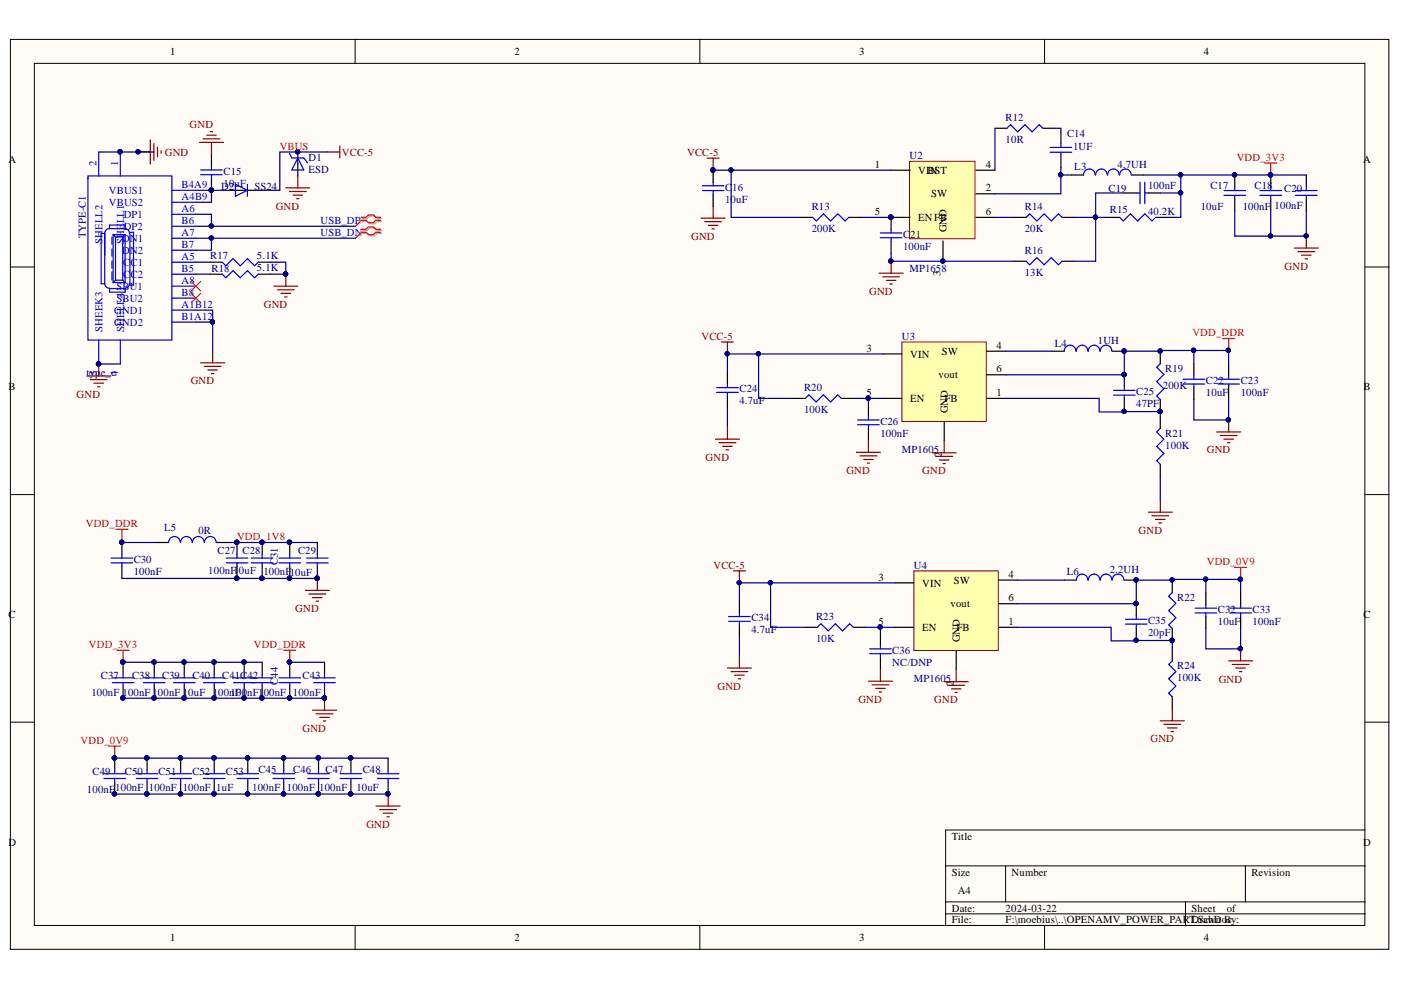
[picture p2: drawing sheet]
<svg xmlns="http://www.w3.org/2000/svg" width="297mm" height="210mm" viewBox="0 0 297 210" stroke-linecap="round" stroke-linejoin="round" font-family="sans-serif">
<defs><g id="words">
<g font-size="2.3">
<text x="36" y="11.7">1</text>
<text x="109.1" y="11.7">2</text>
<text x="182.2" y="11.7">3</text>
<text x="255.3" y="11.7">4</text>
<text x="1.8" y="34.5">A</text>
<text x="185.5" y="35.6">1</text>
<text x="209" y="35.6">4</text>
<text x="289" y="34.5">A</text>
<text x="194.7" y="36.9">VIN</text>
<text x="196.6" y="36.9">BST</text>
<text x="197.4" y="41.8">SW</text>
<text x="209" y="40.6">2</text>
<text x="185.5" y="45.6">5</text>
<text x="194.7" y="46.8">ENFB</text>
<text x="209" y="45.6">6</text>
<text x="200.7" y="49.3" transform="rotate(-90 200.7 49.3)">GND</text>
<text x="199.4" y="58.6" transform="rotate(-90 199.4 58.6)">3</text>
<text x="183.7" y="74.6">3</text>
<text x="193" y="75.8">VIN</text>
<text x="199.7" y="75.2">SW</text>
<text x="211.3" y="74">4</text>
<text x="1.8" y="82.8">B</text>
<text x="183.7" y="83.9">5</text>
<text x="199" y="80.2">vout</text>
<text x="211.3" y="83.9">1</text>
<text x="211.3" y="79">6</text>
<text x="289.1" y="82.8">B</text>
<text x="193" y="85.2">EN</text>
<text x="200.3" y="85.2">FB</text>
<text x="200.9" y="87.7" transform="rotate(-90 200.9 87.7)">GND</text>
<text x="199.7" y="97" transform="rotate(-90 199.7 97)">2</text>
<text x="186.2" y="123.1">3</text>
<text x="195.5" y="124.4">VIN</text>
<text x="202.2" y="123.8">SW</text>
<text x="213.8" y="122.5">4</text>
<text x="1.8" y="131">C</text>
<text x="201.5" y="128.8">vout</text>
<text x="213.8" y="127.5">6</text>
<text x="289.1" y="131">C</text>
<text x="186.2" y="132.5">5</text>
<text x="195.5" y="133.7">EN</text>
<text x="202.8" y="133.7">FB</text>
<text x="203.5" y="136.2" transform="rotate(-90 203.5 136.2)">GND</text>
<text x="213.8" y="132.5">1</text>
<text x="202.2" y="145.5" transform="rotate(-90 202.2 145.5)">2</text>
<text x="1.8" y="179.3">D</text>
<text x="201.8" y="178">Title</text>
<text x="289" y="179.3">D</text>
<text x="201.8" y="185.7">Size</text>
<text x="214.5" y="185.7">Number</text>
<text x="265.3" y="185.7">Revision</text>
<text x="203.1" y="189.5">A4</text>
<text x="201.8" y="193.3">Date:</text>
<text x="201.8" y="195.8">File:</text>
<text x="213.2" y="193.3">2024-03-22</text>
<text x="213.2" y="195.8">F:\moebius\..\OPENAMV_POWER_PARTD.SchDoc</text>
<text x="252.6" y="193.3">Sheet</text>
<text x="254.3" y="195.8">rawn By:</text>
<text x="260.1" y="193.3">of</text>
<text x="36" y="199.6">1</text>
<text x="109.1" y="199.6">2</text>
<text x="182.2" y="199.6">3</text>
<text x="255.3" y="199.6">4</text>
</g>
<g font-size="2.3" fill="#800000">
<text x="40.2" y="27.1">GND</text>
<text x="34.9" y="33">GND</text>
<text x="72.5" y="33">VCC-5</text>
<text x="145.7" y="33.1">VCC-5</text>
<text x="58.5" y="44.5">GND</text>
<text x="146.5" y="50.8">GND</text>
<text x="272.4" y="57.2">GND</text>
<text x="55.9" y="65.3">GND</text>
<text x="184.3" y="62.6">GND</text>
<text x="148.7" y="72">VCC-5</text>
<text x="40.4" y="81.5">GND</text>
<text x="16.2" y="84.3">GND</text>
<text x="149.6" y="97.6">GND</text>
<text x="179.5" y="100.5">GND</text>
<text x="195.5" y="100.6">GND</text>
<text x="255.9" y="96.1">GND</text>
<text x="241.4" y="113.2">GND</text>
<text x="151.3" y="120.6">VCC-5</text>
<text x="62.6" y="129.8">GND</text>
<text x="152.1" y="146.3">GND</text>
<text x="182" y="149">GND</text>
<text x="198.1" y="149.1">GND</text>
<text x="258.4" y="144.7">GND</text>
<text x="64.1" y="155.1">GND</text>
<text x="243.9" y="157.4">GND</text>
<text x="77.7" y="175.5">GND</text>
</g>
<g font-size="2.3" fill="#000080">
<text x="213.2" y="25.7">R12</text>
<text x="226.2" y="29">C14</text>
<text x="65.4" y="34.2">D1</text>
<text x="192.8" y="33.7">U2</text>
<text x="213.2" y="30.3">10R</text>
<text x="227.5" y="31.8">1UF</text>
<text x="236.9" y="35.6">4.7UH</text>
<text x="46.9" y="40.3">D2</text>
<text x="47.4" y="37">C15</text>
<text x="47.4" y="39.6">10uF</text>
<text x="54" y="40.3">SS24</text>
<text x="65.4" y="36.8">ESD</text>
<text x="153.7" y="40.4">C16</text>
<text x="227.8" y="36.1">L3</text>
<text x="235" y="40.7">C19</text>
<text x="243.4" y="40.2">100nF</text>
<text x="256.6" y="40.2">C17</text>
<text x="266" y="40.2">C18</text>
<text x="272.3" y="40.7">C20</text>
<text x="153.7" y="42.9">10uF</text>
<text x="172.1" y="44.6">R13</text>
<text x="217.3" y="44.6">R14</text>
<text x="235.3" y="45.2">R15</text>
<text x="243.4" y="45.5">40.2K</text>
<text x="254.6" y="44.5">10uF</text>
<text x="263.5" y="44.5">100nF</text>
<text x="270.2" y="44.2">100nF</text>
<text x="18.2" y="50.5" transform="rotate(-90 18.2 50.5)">TYPE-C1</text>
<text x="172.1" y="49.1">200K</text>
<text x="191.5" y="50.4">C21</text>
<text x="191.5" y="53">100nF</text>
<text x="217.3" y="49.1">20K</text>
<text x="217.3" y="53.9">R16</text>
<text x="44.6" y="54.9">R17</text>
<text x="44.8" y="57.7">R18</text>
<text x="54.5" y="54.9">5.1K</text>
<text x="54.5" y="57.4">5.1K</text>
<text x="192.8" y="57.7">MP1658</text>
<text x="217.3" y="58.4">13K</text>
<text x="191.2" y="72">U3</text>
<text x="223.6" y="73.5">L4</text>
<text x="232.8" y="73">1UH</text>
<text x="18.4" y="79.7">type_c</text>
<text x="156.8" y="83.2">C24</text>
<text x="170.5" y="82.9">R20</text>
<text x="240.9" y="83.8">C25</text>
<text x="246.6" y="82.4">200K</text>
<text x="247.1" y="78.9">R19</text>
<text x="255.7" y="81.4">C22</text>
<text x="255.7" y="83.9">10uF</text>
<text x="263.1" y="81.4">C23</text>
<text x="263.1" y="83.9">100nF</text>
<text x="156.8" y="85.7">4.7uF</text>
<text x="170.5" y="87.5">100K</text>
<text x="240.9" y="86.3">47PF</text>
<text x="186.6" y="90">C26</text>
<text x="186.6" y="92.6">100nF</text>
<text x="247.1" y="92.6">R21</text>
<text x="247.1" y="95.1">100K</text>
<text x="191.2" y="96">MP1605</text>
<text x="34.8" y="112.5">L5</text>
<text x="42.1" y="113.2">0R</text>
<text x="28.3" y="119.4">C30</text>
<text x="46.1" y="117.5">C27</text>
<text x="51.4" y="117.5">C28</text>
<text x="58.9" y="119.9" transform="rotate(-90 58.9 119.9)">C31</text>
<text x="63.2" y="117.5">C29</text>
<text x="28.3" y="121.9">100nF</text>
<text x="44.2" y="121.7">100nF1</text>
<text x="50.7" y="121.7">0uF</text>
<text x="55.8" y="121.9">100nF10uF</text>
<text x="193.8" y="120.6">U4</text>
<text x="226.2" y="122">L6</text>
<text x="235.3" y="121.5">2.2UH</text>
<text x="159.3" y="131.7">C34</text>
<text x="173" y="131.5">R23</text>
<text x="249.6" y="127.4">R22</text>
<text x="258.2" y="129.9">C32</text>
<text x="265.6" y="129.9">C33</text>
<text x="159.3" y="134.3">4.7uF</text>
<text x="173" y="136">10K</text>
<text x="243.4" y="132.3">C35</text>
<text x="243.4" y="134.8">20pF</text>
<text x="258.2" y="132.5">10uF</text>
<text x="265.6" y="132.5">100nF</text>
<text x="21.4" y="143.9">C37</text>
<text x="28" y="143.9">C38</text>
<text x="34.4" y="143.9">C39</text>
<text x="40.8" y="143.9">C40</text>
<text x="47.1" y="143.9">C41C42</text>
<text x="64.1" y="143.9">C43</text>
<text x="189.2" y="138.6">C36</text>
<text x="189.2" y="141.2">NC/DNP</text>
<text x="249.6" y="141.9">R24</text>
<text x="19.4" y="147.5">100nF 100nF 100nF 10uF 100n1F00</text>
<text x="52.4" y="147.5">nF1</text>
<text x="55.9" y="147.5">00nF</text>
<text x="58.9" y="145.2" transform="rotate(-90 58.9 145.2)">C44</text>
<text x="62.1" y="147.5">100nF</text>
<text x="193.8" y="144.6">MP1605</text>
<text x="249.6" y="144.5">100K</text>
<text x="19.6" y="164.3">C49</text>
<text x="24.5" y="167.8">100nF</text>
<text x="26.5" y="164.3">C50</text>
<text x="31.6" y="167.8">100nF</text>
<text x="33.6" y="164.3">C51</text>
<text x="38.8" y="167.8">100nF</text>
<text x="40.8" y="164.3">C52</text>
<text x="45.9" y="167.8">1uF</text>
<text x="47.9" y="164.3">C53</text>
<text x="53.5" y="167.8">100nF</text>
<text x="54.8" y="163.8">C45</text>
<text x="60.8" y="167.8">100nF</text>
<text x="62.2" y="163.8">C46</text>
<text x="67.7" y="167.8">100nF</text>
<text x="69" y="163.8">C47</text>
<text x="75.6" y="167.8">10uF</text>
<text x="76.9" y="163.8">C48</text>
<text x="18.4" y="168.2">100nF</text>
</g>
<g font-size="2.3" fill="#00f">
<text x="20.5" y="35.3" transform="rotate(-90 20.5 35.3)">2</text>
<text x="25" y="35.3" transform="rotate(-90 25 35.3)">1</text>
<text x="23.1" y="41.1">VBUS1</text>
<text x="38.5" y="39.8">B4A9</text>
<text x="23.1" y="43.7">VBUS2</text>
<text x="26.2" y="46.2">DP1</text>
<text x="26.3" y="47.3" transform="rotate(-90 26.3 47.3)">LL1</text>
<text x="38.5" y="45">A6</text>
<text x="38.5" y="47.5">B6</text>
<text x="38.5" y="42.4">A4B9</text>
<text x="67.9" y="47.5">USB_DP</text>
<text x="21.7" y="51.7" transform="rotate(-90 21.7 51.7)">SHELL2</text>
<text x="25.9" y="51.3">D</text>
<text x="25.9" y="53.9">D</text>
<text x="26.2" y="48.8">DP2</text>
<text x="26.3" y="51.7" transform="rotate(-90 26.3 51.7)">SHE</text>
<text x="27.6" y="51.3">N1</text>
<text x="27.6" y="53.9">N2</text>
<text x="38.5" y="50">A7</text>
<text x="38.5" y="52.6">B7</text>
<text x="67.9" y="50">USB_DN</text>
<text x="26.1" y="56.4">CC1</text>
<text x="26.1" y="58.9">CC2</text>
<text x="38.5" y="55.1">A5</text>
<text x="38.5" y="57.7">B5</text>
<text x="24.7" y="61.5">SBU1</text>
<text x="24.7" y="64">SBU2</text>
<text x="38.5" y="65.3">A1B12</text>
<text x="38.5" y="60.2">A8</text>
<text x="38.5" y="62.7">B8</text>
<text x="21.7" y="70.3" transform="rotate(-90 21.7 70.3)">SHEEK3</text>
<text x="24.2" y="66.5">GND1</text>
<text x="24.2" y="69.1">GND2</text>
<text x="26.3" y="70.3" transform="rotate(-90 26.3 70.3)">SHELL4</text>
<text x="38.5" y="67.8">B1A12</text>
<text x="20.5" y="79.6" transform="rotate(-90 20.5 79.6)">3</text>
<text x="25" y="79.6" transform="rotate(-90 25 79.6)">4</text>
</g>
<g font-size="2.3" fill="#f00">
<text x="59.3" y="31.7">VBUS</text>
<text x="262.2" y="34.1">VDD_3V3</text>
<text x="252.8" y="71.3">VDD_DDR</text>
<text x="18.2" y="111.8">VDD_DDR</text>
<text x="50.3" y="114.6">VDD_1V8</text>
<text x="255.9" y="119.8">VDD_0V9</text>
<text x="18.9" y="137.4">VDD_3V3</text>
<text x="53.8" y="137.4">VDD_DDR</text>
<text x="17.1" y="157.7">VDD_0V9</text>
</g>
</g></defs>
<g fill="#fffcf8" stroke="#000" stroke-width=".21">
<path d="M2.2 8.4h292.3v192.9h-292.3z"/>
<path d="M7.3 13.4h282.1v182.8h-282.1z"/>
</g>
<g fill="none" stroke="#000" stroke-width=".21">
<path d="M75.3 8.4v5M148.4 8.4v5M221.5 8.4v5M2.2 56.6h5.1M289.5 56.6h5.1M2.2 104.9h5.1M289.5 104.9h5.1M2.2 153.1h5.1M289.5 153.1h5.1M289.5 176h-89v20.3M75.3 196.3v5.1M148.4 196.3v5.1"/>
<path d="M200.5 183.6h89M200.5 191.2h89M200.5 193.8h89M213.2 183.6v7.6M221.5 196.3v5.1M251.3 191.2v5.1M264.1 183.6v7.6"/>
</g>
<g fill="none" stroke="#00f" stroke-width=".26">
<path d="M18.6 37.3h17.8v34.8h-17.8zM20.9 32.2v5.1M25.5 32.2v5.1M49.9 39.1l2.6 1.3-2.6 1.2zM52.5 39.1v2.5M22.2 49.5v10.7M22.2 49.5h-.8v10.7h.8M23.2 48.5a.97 .97 0 0 0-1 1M23.2 48.5v-.8h3.3v.8M23.2 48.5h3.3M23.7 50.3v1.5M23.7 52.8v1.5"/>
<path d="M23.7 55.3v1.6M23.7 57.6v1.8M24 59.9h2.5M24 49.8v10.1M24 49.8h2.5M24 49.8l.5 .5M24.5 50.3h1.5M24.5 59.4h1.5M24.5 50.3v9.1M24.5 59.4l-.5 .5M26 50.3v9.1M26 59.4l.5 .5"/>
<path d="M26.5 48.5a.97 .97 0 0 1 .9 1M26.5 49.8v10.1M26.5 49.8l-.5 .5M27.5 49.2h.8v11.2h-.8M27.5 49.5v10.7M36.4 55.6h5.1M36.4 58.1h5.1M36.4 50.5h5.1M36.4 53.1h5.1M36.4 45.4h5.1M36.4 48h5.1M36.4 40.4h5.1"/>
<path d="M36.4 42.9h5.1M47.1 55.6l.8 .8 1.5-1.6 1.5 1.6 1.6-1.6 1.5 1.6 .7-.8M47.1 58.1l.8 .8 1.5-1.5 1.5 1.5 1.6-1.5 1.5 1.5 .7-.8M20.9 72.1v5.1M22.2 60.2a.97 .97 0 0 0 1 .9M23.2 61.2h3.3v.7h-3.3zM25.5 72.1v5.1M27.4 60.2a.97 .97 0 0 1-.9 .9M36.4 65.8h5.1M36.4 68.3h5.1M36.4 60.7h5.1M36.4 63.2h5.1"/>
</g>
<g fill="#000080" stroke="#000080" stroke-width=".21">
<circle cx="25.5" cy="32.2" r=".46"/>
<circle cx="20.9" cy="77.1" r=".46"/>
<circle cx="29.3" cy="32.2" r=".46"/>
<circle cx="60.5" cy="58.1" r=".46"/>
</g>
<g fill="none" stroke="#800000" stroke-width=".26">
<path d="M29.3 32.2h2.6M31.9 29.7v5.1M32.6 30.4v3.6M33.4 31.2v2M34.2 32v.5M60.6 39.8h5.1M63.1 37.3v2.5M69.5 32.2h2.5M72 31v2.5M60.6 58.1v2.6M61.4 40.6h3.5M62.1 41.4h2.1"/>
<path d="M62.9 42.1h.5M18.4 79.7h5.1M20.9 77.2v2.5M42.5 76.9h5.1M43.3 77.7h3.6M44.1 78.5h2M44.8 79.2h.5M45.1 74.4v2.5M58.1 60.7h5M58.8 61.4h3.6M59.6 62.2h2M60.3 63h.5"/>
<path d="M19.2 80.5h3.5M19.9 81.2h2.1M20.7 82h.5"/>
</g>
<path d="M44.6 55.6h2.5M44.6 58.1h2.5M48.6 40.4h5.1M54.7 55.6h2.6M54.7 58.1h2.6" fill="none" stroke="#000" stroke-width=".26"/>
<path d="M40.5 59.7l2 2M42.5 59.7l-2 2M40.5 62.2l2 2M42.5 62.2l-2 2" fill="none" stroke="#f00" stroke-width=".21"/>
<path d="M191.2 72.5h17.9v16.9h-17.9z" fill="#ffffb0" stroke="#800000" stroke-width=".21"/>
<g fill="none" stroke="#000" stroke-width=".26">
<path d="M154.2 78.9v2.5M187.2 75h4M209.2 79.5h4M209.2 74.5h4M223.1 74.5h2.6M235.8 74.5h2.6M238.4 79.5v2.5M246 74.6v2.5M253.1 77.1v2.5M260.5 77.1v2.5M154.2 84v2.5M168.2 84.5h2.6"/>
<path d="M178.4 84.5h2.5M184.1 85.7v2.6M184.1 90.8v2.6M187.2 84.5h4M200.2 89.5v4M209.2 84.5h4M238.4 84.5v2.6M246 84.7v2.6M246 88.3v2.5M246 98.4v2.6M253.1 82.2v2.5M260.5 82.2v2.5"/>
</g>
<g fill="#000080" stroke="#000080" stroke-width=".21">
<circle cx="238.3" cy="74.4" r=".46"/>
<circle cx="154.2" cy="75" r=".46"/>
<circle cx="238.3" cy="79.4" r=".46"/>
<circle cx="246" cy="87.2" r=".46"/>
<circle cx="260.4" cy="74.3" r=".47"/>
</g>
<g fill="none" stroke="#00f" stroke-width=".26">
<path d="M228.1 74.5a1.23 1.23 0 0 0-1.2-1.3 1.23 1.23 0 0 0-1.3 1.3M230.6 74.5a1.22 1.22 0 0 0-1.2-1.3 1.22 1.22 0 0 0-1.2 1.3M233.2 74.5a1.22 1.22 0 0 0-1.2-1.3 1.22 1.22 0 0 0-1.2 1.3M235.7 74.5a1.22 1.22 0 0 0-1.2-1.3 1.22 1.22 0 0 0-1.2 1.3M246 77.1l-.8 .8 1.6 1.5-1.6 1.5 1.6 1.5-1.6 1.6 .8 .7M253.1 79.6v.8M260.5 79.6v.8M151.9 83.2h4.6M151.9 82.2h4.6M154.2 81.4v.8M154.2 83.2v.8M170.8 84.5l.7-.8 1.5 1.5 1.6-1.5 1.5 1.5 1.5-1.5 .8 .8"/>
<path d="M181.8 90.1h4.6M181.8 89h4.6M184.1 88.3v.7M184.1 90.1v.7M236.1 83.8h4.6M236.1 82.8h4.6M238.4 82v.8M238.4 83.8v.7M246 90.8l-.8 .8 1.6 1.5-1.6 1.5 1.6 1.6-1.6 1.5 .8 .7M250.8 81.4h4.6M250.8 80.4h4.6M253.1 81.4v.8"/>
<path d="M258.2 81.4h4.6M258.2 80.4h4.6M260.5 81.4v.8"/>
</g>
<path d="M153 72.5h2.5M154.2 72.5v2.5" fill="none" stroke="#800000" stroke-width=".26"/>
<path d="M259.2 71.8h2.6M260.5 71.8v2.5" fill="none" stroke="#f00" stroke-width=".26"/>
<path d="M193.8 121h17.9v16.9h-17.9z" fill="#ffffb0" stroke="#800000" stroke-width=".21"/>
<g fill="none" stroke="#000" stroke-width=".26">
<path d="M277 37.1v2.5M277 42.2v2.5M156.8 127.4v2.6M156.8 132.5v2.5M170.8 133h2.5M180.9 133h2.6M186.7 134.3v2.5M186.7 139.4v2.5M189.7 133h4M189.8 123.6h4M202.7 138v4M211.8 133h4"/>
<path d="M211.8 128h4M211.8 123h4M225.7 123h2.5M238.4 123h2.5M240.9 128v2.5M240.9 133.1v2.5M248.5 123.1v2.5M248.5 133.3v2.5M248.5 137.6v2.5M255.7 125.6v2.6M255.7 130.7v2.6M263 125.6v2.6"/>
<path d="M263 130.7v2.6M248.5 147.7v2.6"/>
</g>
<g fill="#000080" stroke="#000080" stroke-width=".21">
<circle cx="240.9" cy="122.9" r=".46"/>
<circle cx="156.7" cy="123.5" r=".46"/>
<circle cx="240.9" cy="128" r=".46"/>
<circle cx="248.5" cy="135.7" r=".46"/>
<circle cx="263" cy="122.8" r=".47"/>
</g>
<g fill="none" stroke="#00f" stroke-width=".26">
<path d="M277 39.6v.8M274.7 41.4h4.6M274.7 40.4h4.6M277 41.4v.8M154.5 131.7h4.6M154.5 130.7h4.6M156.8 130v.7M156.8 131.7v.8M173.3 133l.8-.8 1.5 1.6 1.5-1.6 1.5 1.6 1.6-1.6 .7 .8M184.4 138.6h4.6M184.4 137.6h4.6M186.7 136.8v.8"/>
<path d="M186.7 138.6v.8M230.6 123a1.22 1.22 0 0 0-1.2-1.3 1.22 1.22 0 0 0-1.2 1.3M233.2 123a1.22 1.22 0 0 0-1.2-1.3 1.22 1.22 0 0 0-1.2 1.3M235.7 123a1.22 1.22 0 0 0-1.2-1.3 1.22 1.22 0 0 0-1.2 1.3M238.3 123a1.23 1.23 0 0 0-1.3-1.3 1.23 1.23 0 0 0-1.2 1.3M238.6 132.3h4.6M238.6 131.3h4.6M240.9 130.5v.8M240.9 132.3v.8M248.5 125.6l-.7 .8 1.5 1.5-1.5 1.5 1.5 1.6-1.5 1.5 .7 .8M253.4 130h4.6M253.4 128.9h4.6"/>
<path d="M255.7 128.2v.7M255.7 130v.7M260.7 130h4.6M260.7 128.9h4.6M263 128.2v.7M263 130v.7M248.5 140.1l-.7 .8 1.5 1.5-1.5 1.5 1.5 1.6-1.5 1.5 .7 .7"/>
</g>
<path d="M155.5 121h2.5M156.8 121v2.6" fill="none" stroke="#800000" stroke-width=".26"/>
<path d="M261.8 120.3h2.5M263 120.3v2.5" fill="none" stroke="#f00" stroke-width=".26"/>
<path d="M192.8 34.2h13.9v16.4h-13.9z" fill="#ffffb0" stroke="#800000" stroke-width=".21"/>
<g fill="none" stroke="#000" stroke-width=".26">
<path d="M44.8 32.7v2.6M44.8 37.8v2.6M63.1 32.2v5.1M151.2 36.1v2.5M188.9 36.1h4M207 36.1h3.9M210.9 27.2h2.6M221.1 27.2h2.6M224.9 28v2.5M224.9 33v2.6M227.2 37.1h2.6M239.9 37.1h2.6"/>
<path d="M261.8 37.1v2.5M269.4 37.1v2.5M151.2 41.2v2.5M169.8 46.1h2.5M179.9 46.1h2.6M188.9 51.2v2.5M192.9 46.1h-4v2.5M199.9 51.1v4M207 41.1h3.9M207 46.1h3.9M215 46.1h2.6M215 55.4h2.6"/>
<path d="M225.2 46.1h2.5M225.2 55.4h2.5M234.8 46.1h2.6M238.4 40.9h2.5M243.5 40.9h2.5M245 46.1h2.6M261.8 42.2v2.5M269.4 42.2v2.5M25.8 115v2.6M33.2 115h2.6M45.9 115h2.6M50.2 115v2.6"/>
<path d="M55.6 115v2.6M61.4 115v2.6M67.3 115v2.6M25.8 120.1v2.5M50.2 120.1v2.5M55.6 120.1v2.5M61.4 120.1v2.5M67.3 120.1v2.5M26.1 140.4v2.6M26.1 145.5v2.5M32.7 140.4v2.6M32.7 145.5v2.5"/>
<path d="M39.1 140.4v2.6M39.1 145.5v2.5M45.4 140.4v2.6M45.4 145.5v2.5M51.8 140.4v2.6M51.8 145.5v2.5M55.6 140.4v2.6M55.6 145.5v2.5M61.4 140.4v2.6M61.4 145.5v2.5M68.8 140.4v2.6M68.8 145.5v2.5"/>
<path d="M24.3 160.7v2.6M24.3 165.8v2.6M31.2 160.7v2.6M31.2 165.8v2.6M38.3 160.7v2.6M38.3 165.8v2.6M45.4 160.7v2.6M45.4 165.8v2.6M52.5 160.7v2.6M52.5 165.8v2.6M60.2 160.7v2.6M60.2 165.8v2.6"/>
<path d="M67.5 160.7v2.6M67.5 165.8v2.6M74.4 160.7v2.6M74.4 165.8v2.6M82.3 160.7v2.6M82.3 165.8v2.6"/>
</g>
<g fill="#000080" stroke="#000080" stroke-width=".21">
<circle cx="188.9" cy="46" r=".46"/>
<circle cx="151.1" cy="36" r=".46"/>
<circle cx="261.7" cy="37.1" r=".46"/>
<circle cx="269.4" cy="37.1" r=".46"/>
<circle cx="63.1" cy="32.2" r=".46"/>
<circle cx="44.8" cy="40.3" r=".46"/>
<circle cx="26" cy="140.4" r=".46"/>
<circle cx="26" cy="148" r=".46"/>
<circle cx="32.7" cy="140.4" r=".46"/>
<circle cx="32.7" cy="148" r=".46"/>
<circle cx="39" cy="140.4" r=".46"/>
<circle cx="39" cy="148" r=".46"/>
<circle cx="61.4" cy="140.4" r=".46"/>
<circle cx="61.4" cy="148" r=".46"/>
<circle cx="68.8" cy="148" r=".46"/>
<circle cx="31.1" cy="160.7" r=".46"/>
<circle cx="31.1" cy="168.3" r=".46"/>
<circle cx="38.2" cy="160.7" r=".46"/>
<circle cx="38.2" cy="168.3" r=".46"/>
<circle cx="45.4" cy="160.7" r=".46"/>
<circle cx="45.4" cy="168.3" r=".46"/>
<circle cx="50.2" cy="115" r=".46"/>
<circle cx="25.8" cy="115" r=".46"/>
<circle cx="50.2" cy="122.6" r=".46"/>
<circle cx="52.5" cy="160.7" r=".46"/>
<circle cx="52.5" cy="168.3" r=".46"/>
<circle cx="61.4" cy="115" r=".46"/>
<circle cx="61.4" cy="122.6" r=".46"/>
<circle cx="60.1" cy="160.7" r=".46"/>
<circle cx="60.1" cy="168.3" r=".46"/>
<circle cx="24.3" cy="160.7" r=".46"/>
<circle cx="24.3" cy="168.3" r=".46"/>
<circle cx="67.5" cy="160.7" r=".46"/>
<circle cx="67.5" cy="168.3" r=".46"/>
<circle cx="74.3" cy="160.7" r=".46"/>
<circle cx="74.3" cy="168.3" r=".46"/>
<circle cx="82.2" cy="168.3" r=".46"/>
<circle cx="45.4" cy="140.4" r=".46"/>
<circle cx="45.4" cy="148" r=".46"/>
<circle cx="51.7" cy="140.4" r=".46"/>
<circle cx="51.7" cy="148" r=".46"/>
<circle cx="67.2" cy="122.6" r=".46"/>
<circle cx="55.5" cy="115" r=".46"/>
<circle cx="55.5" cy="122.6" r=".46"/>
<circle cx="55.5" cy="148" r=".46"/>
<circle cx="25.5" cy="32.2" r=".46"/>
<circle cx="29.3" cy="32.2" r=".46"/>
<circle cx="20.9" cy="77.1" r=".46"/>
<circle cx="44.8" cy="47.9" r=".46"/>
<circle cx="44.8" cy="50.5" r=".46"/>
<circle cx="45" cy="68.3" r=".47"/>
<circle cx="60.5" cy="58.1" r=".46"/>
<circle cx="184.1" cy="84.4" r=".46"/>
<circle cx="160.8" cy="75" r=".46"/>
<circle cx="154.2" cy="75" r=".46"/>
<circle cx="238.3" cy="79.4" r=".46"/>
<circle cx="238.3" cy="74.4" r=".46"/>
<circle cx="245.9" cy="74.4" r=".46"/>
<circle cx="238.3" cy="87.2" r=".46"/>
<circle cx="246" cy="87.2" r=".46"/>
<circle cx="253.1" cy="74.3" r=".47"/>
<circle cx="260.4" cy="74.3" r=".47"/>
<circle cx="186.6" cy="133" r=".46"/>
<circle cx="163.3" cy="123.5" r=".46"/>
<circle cx="156.7" cy="123.5" r=".46"/>
<circle cx="240.9" cy="128" r=".46"/>
<circle cx="240.9" cy="122.9" r=".46"/>
<circle cx="248.5" cy="122.9" r=".46"/>
<circle cx="240.9" cy="135.7" r=".46"/>
<circle cx="248.5" cy="135.7" r=".46"/>
<circle cx="255.6" cy="122.8" r=".46"/>
<circle cx="263" cy="122.8" r=".47"/>
<circle cx="155" cy="36" r=".46"/>
<circle cx="188.9" cy="55.4" r=".47"/>
<circle cx="199.9" cy="55.4" r=".46"/>
<circle cx="224.9" cy="37.1" r=".46"/>
<circle cx="232.2" cy="46" r=".46"/>
<circle cx="250.3" cy="37.1" r=".46"/>
<circle cx="269.4" cy="50" r=".46"/>
<circle cx="250.3" cy="40.9" r=".46"/>
<circle cx="276.9" cy="50" r=".46"/>
<circle cx="260.4" cy="89" r=".47"/>
<circle cx="263" cy="137.5" r=".46"/>
</g>
<g fill="none" stroke="#00f" stroke-width=".26">
<path d="M42.5 36h4.6M42.5 37.1h4.6M44.8 35.3v.7M44.8 37.1v.7M61.4 32.5l.5 1h2.5l.8 1M63.1 33.5l1.3 2.5h-2.5zM148.9 39.4h4.6M151.2 38.6v.8M213.5 27.2l.8-.8 1.5 1.6 1.5-1.6 1.5 1.6 1.6-1.6 .7 .8M222.6 32.3h4.6M222.6 31.3h4.6M224.9 30.5v.8"/>
<path d="M224.9 32.3v.7M232.2 37.1a1.23 1.23 0 0 0-1.2-1.3 1.23 1.23 0 0 0-1.3 1.3M234.7 37.1a1.22 1.22 0 0 0-1.2-1.3 1.22 1.22 0 0 0-1.2 1.3M237.3 37.1a1.22 1.22 0 0 0-1.2-1.3 1.22 1.22 0 0 0-1.3 1.3M239.8 37.1a1.22 1.22 0 0 0-1.2-1.3 1.22 1.22 0 0 0-1.2 1.3M241.7 38.6v4.6M242.7 38.6v4.6M261.8 39.6v.8M269.4 39.6v.8M148.9 40.4h4.6M151.2 40.4v.8M172.3 46.1l.8 .8 1.5-1.6 1.5 1.6 1.5-1.6 1.6 1.6 .7-.8"/>
<path d="M186.6 50.4h4.6M186.6 49.4h4.6M188.9 48.6v.8M188.9 50.4v.8M217.6 46.1l.7-.8 1.5 1.6 1.6-1.6 1.5 1.6 1.5-1.6 .8 .8M217.6 55.4l.7 .8 1.5-1.6 1.6 1.6 1.5-1.6 1.5 1.6 .8-.8M237.4 46.1l.7 .8 1.6-1.6 1.5 1.6 1.5-1.6 1.5 1.6 .8-.8M240.9 40.9h.8M242.7 40.9h.8M259.5 40.4h4.6M259.5 41.4h4.6M261.8 41.4v.8"/>
<path d="M267.1 40.4h4.6M267.1 41.4h4.6M269.4 41.4v.8M23.6 118.3h4.5M23.6 119.3h4.5M25.8 117.6v.7M25.8 119.3v.8M38.2 115a1.22 1.22 0 0 0-1.2-1.2 1.22 1.22 0 0 0-1.2 1.2M40.7 115a1.22 1.22 0 0 0-1.2-1.2 1.22 1.22 0 0 0-1.2 1.2M43.3 115a1.23 1.23 0 0 0-1.3-1.2 1.23 1.23 0 0 0-1.2 1.2M45.8 115a1.23 1.23 0 0 0-1.2-1.2 1.23 1.23 0 0 0-1.2 1.2M48 118.3h4.5"/>
<path d="M48 119.3h4.5M50.2 117.6v.7M50.2 119.3v.8M53.3 118.3h4.6M53.3 119.3h4.6M55.6 117.6v.7M55.6 119.3v.8M59.1 118.3h4.6M59.1 119.3h4.6M61.4 117.6v.7M61.4 119.3v.8M65 118.3h4.6"/>
<path d="M65 119.3h4.6M67.3 117.6v.7M67.3 119.3v.8M23.8 144.7h4.6M23.8 143.7h4.6M26.1 143v.7M26.1 144.7v.8M30.4 144.7h4.6M30.4 143.7h4.6M32.7 143v.7M32.7 144.7v.8M36.8 144.7h4.6"/>
<path d="M36.8 143.7h4.6M39.1 143v.7M39.1 144.7v.8M43.1 144.7h4.6M43.1 143.7h4.6M45.4 143v.7M45.4 144.7v.8M49.5 144.7h8.4M49.5 143.7h8.4M51.8 143v.7M51.8 144.7v.8M55.6 143v.7"/>
<path d="M55.6 144.7v.8M59.1 144.7h4.6M59.1 143.7h4.6M61.4 143v.7M61.4 144.7v.8M66.5 144.7h4.6M66.5 143.7h4.6M68.8 143v.7M68.8 144.7v.8M22 165.1h4.6M22 164h4.6M24.3 163.3v.7"/>
<path d="M24.3 165.1v.7M28.9 165.1h4.6M28.9 164h4.6M31.2 163.3v.7M31.2 165.1v.7M36 165.1h4.6M36 164h4.6M38.3 163.3v.7M38.3 165.1v.7M43.1 165.1h4.6M43.1 164h4.6M45.4 163.3v.7"/>
<path d="M45.4 165.1v.7M50.2 165.1h4.6M50.2 164h4.6M52.5 163.3v.7M52.5 165.1v.7M57.9 165.1h4.6M57.9 164h4.6M60.2 163.3v.7M60.2 165.1v.7M65.2 165.1h4.6M65.2 164h4.6M67.5 163.3v.7"/>
<path d="M67.5 165.1v.7M72.1 165.1h4.6M72.1 164h4.6M74.4 163.3v.7M74.4 165.1v.7M80 165.1h4.6M80 164h4.6M82.3 163.3v.7M82.3 165.1v.7"/>
</g>
<g fill="none" stroke="#f00" stroke-width=".26">
<path d="M268.1 34.6h2.6M269.4 34.6v2.5M76.6 46.1h1l.5-.5h1.1l.5 .5h1M76.6 46.7h1l.5 .5h1.1l.5-.5h1M76.6 48.6h1l.5-.5h1.1l.5 .5h1M76.6 49.2h1l.5 .6h1.1l.5-.6h1M24.6 112.2h2.5M25.8 112.2v2.6M24.8 137.9h2.6M26.1 137.9v2.5M60.2 137.9h2.5M61.4 137.9v2.5"/>
<path d="M23 158.2h2.6M24.3 158.2v2.5"/>
</g>
<g fill="none" stroke="#800000" stroke-width=".26">
<path d="M42.3 30.2h5.1M43.1 29.4h3.5M43.8 28.7h2.1M44.6 27.9h.5M44.8 30.2v2.5M149.9 33.5h2.6M151.2 33.5v2.6M148.7 46.2h5M149.4 47h3.6M150.2 47.8h2M150.9 48.5h.6M151.2 43.7v2.5"/>
<path d="M186.4 57.9h5.1M187.1 58.7h3.6M187.9 59.5h2M188.9 55.4v2.5M274.4 52.6h5.1M275.2 53.4h3.5M276 54.1h2M276.7 54.9h.5M277 50.1v2.5M188.7 60.2h.5M151.7 93.1h5.1M152.4 93.9h3.6"/>
<path d="M153.2 94.6h2M154 95.4h.5M154.2 90.6v2.5M181.6 95.9h5.1M182.3 96.7h3.6M183.1 97.4h2M183.9 98.2h.5M184.1 93.4v2.5M197.6 96h5.1M198.4 96.8h3.6M199.2 97.5h2M199.9 98.3h.5"/>
<path d="M200.2 93.5v2.5M258 91.6h5M258.7 92.3h3.6M259.5 93.1h2M260.2 93.9h.5M260.5 89v2.6M243.5 108.6h5M244.2 109.4h3.6M245 110.1h2M245.7 110.9h.6M246 106.1v2.5M64.7 125.2h5.1"/>
<path d="M65.5 125.9h3.6M66.3 126.7h2M67 127.5h.5M67.3 122.6v2.6M156.8 139.1v2.5M263 137.6v2.5M66.3 150.6h5M67 151.3h3.6M67.8 152.1h2M68.6 152.9h.5M68.8 148v2.6M154.2 141.6h5.1"/>
<path d="M155 142.4h3.5M155.8 143.2h2M156.5 143.9h.5M184.1 144.4h5.1M184.9 145.2h3.5M185.6 146h2.1M186.4 146.7h.5M186.7 141.9v2.5M200.2 144.5h5.1M201 145.3h3.5M201.7 146.1h2.1M202.5 146.8h.5"/>
<path d="M202.7 142v2.5M246 152.8h5.1M246.8 153.6h3.5M247.5 154.3h2.1M248.3 155.1h.5M248.5 150.3v2.5M260.5 140.1h5.1M261.3 140.9h3.5M262 141.6h2.1M262.8 142.4h.5M79.7 170.9h5.1M80.5 171.7h3.6"/>
<path d="M81.3 172.4h2M82 173.2h.5M82.3 168.4v2.5"/>
</g>
<path d="M76.9 46.3h1l.5-.5h1l.5 .5h1M76.9 47h1l.5 .5h1l.5-.5h1M76.9 48.9h1l.5-.5h1l.5 .5h1M76.9 49.5h1l.5 .5h1l.5-.5h1" fill="none" stroke="#d0a19e" stroke-width=".26"/>
<path d="M76.9 47l-1.6 1M76.9 49.5l-1.6 1" fill="none" stroke="#d0a19e" stroke-width=".21"/>
<path d="M76.6 46.7l-1.3 1.3M76.6 49.2l-1.3 1.3" fill="none" stroke="#f00" stroke-width=".21"/>
<g fill="none" stroke="#000080" stroke-width=".26">
<path d="M20.9 32.2h11.7M69.5 32.2h-10.2v8.2h-5.6M151.2 36.1h37.7M155 36.1v10h14.8M210.9 27.2v8.9M223.7 27.2h1.2v.8M224.9 37.1v4h-14M224.9 35.6v1.5h2.3M242.5 37.1h34.5M250.4 37.1v3.8M41.5 45.4h3.3v2.6h-3.3M41.5 50.5h3.3v2.6h-3.3"/>
<path d="M41.5 40.4h7.1M41.5 55.6h3.1M41.5 58.1h3.1M44.8 40.4v2.5h-3.3M44.8 48h30.5M44.8 50.5h30.5M57.3 55.6h3.3v2.5h-3.3M182.5 46.1h6.4M188.9 53.7v1.7h11v-.3M199.9 55.4h15.1M210.9 46.1h4.1M227.7 46.1h7.1"/>
<path d="M238.4 40.9h-6.1v14.5h-4.6M246 40.9h4.4v5.2h-2.8M261.8 44.7v5.4h7.6v-5.4M277 44.7v5.4h-7.6M20.9 77.2h4.6M41.5 65.8h3.6v2.5h-3.6M45.1 68.3v6.1M160.8 75h-6.6v3.9M187.2 75h-26.4v9.5h7.4M213.2 74.5h9.9M246 74.6l-7.6-.1v5h-25.2M246 74.5v-.2h7.1v2.8"/>
<path d="M253.1 74.3h7.4v2.8M154.2 86.5v4.1M180.9 84.5h6.3M184.1 84.5v1.2M213.2 84.5h19.8v2.8h5.4v-.2M238.4 87.3h7.6v1M253.1 84.7v4.3h7.4v-4.3M25.8 114.8v.2h7.4M48.5 115h18.8M246 101v5.1M25.8 122.6h41.5M156.8 135v4.1"/>
<path d="M163.4 123.6h-6.6v3.8M183.5 133h6.2M186.7 133v1.3M189.8 123.6h-26.4v9.4h7.4M215.8 133h19.8v2.9h5.3v-.3M215.8 123h9.9M240.9 135.8h7.6v1.8M248.5 123.1l-7.6-.1v5h-25.1M248.5 123v-.2h7.2v2.8M255.7 122.8h7.3v2.8M255.7 133.3v4.3h7.3v-4.3M25.8 148h43"/>
<path d="M26.1 140.4h29.5M61.4 140.4h7.4M24.1 168.4h58.2M24.3 160.7h58"/>
</g>
<use href="#words"/>
</svg>
